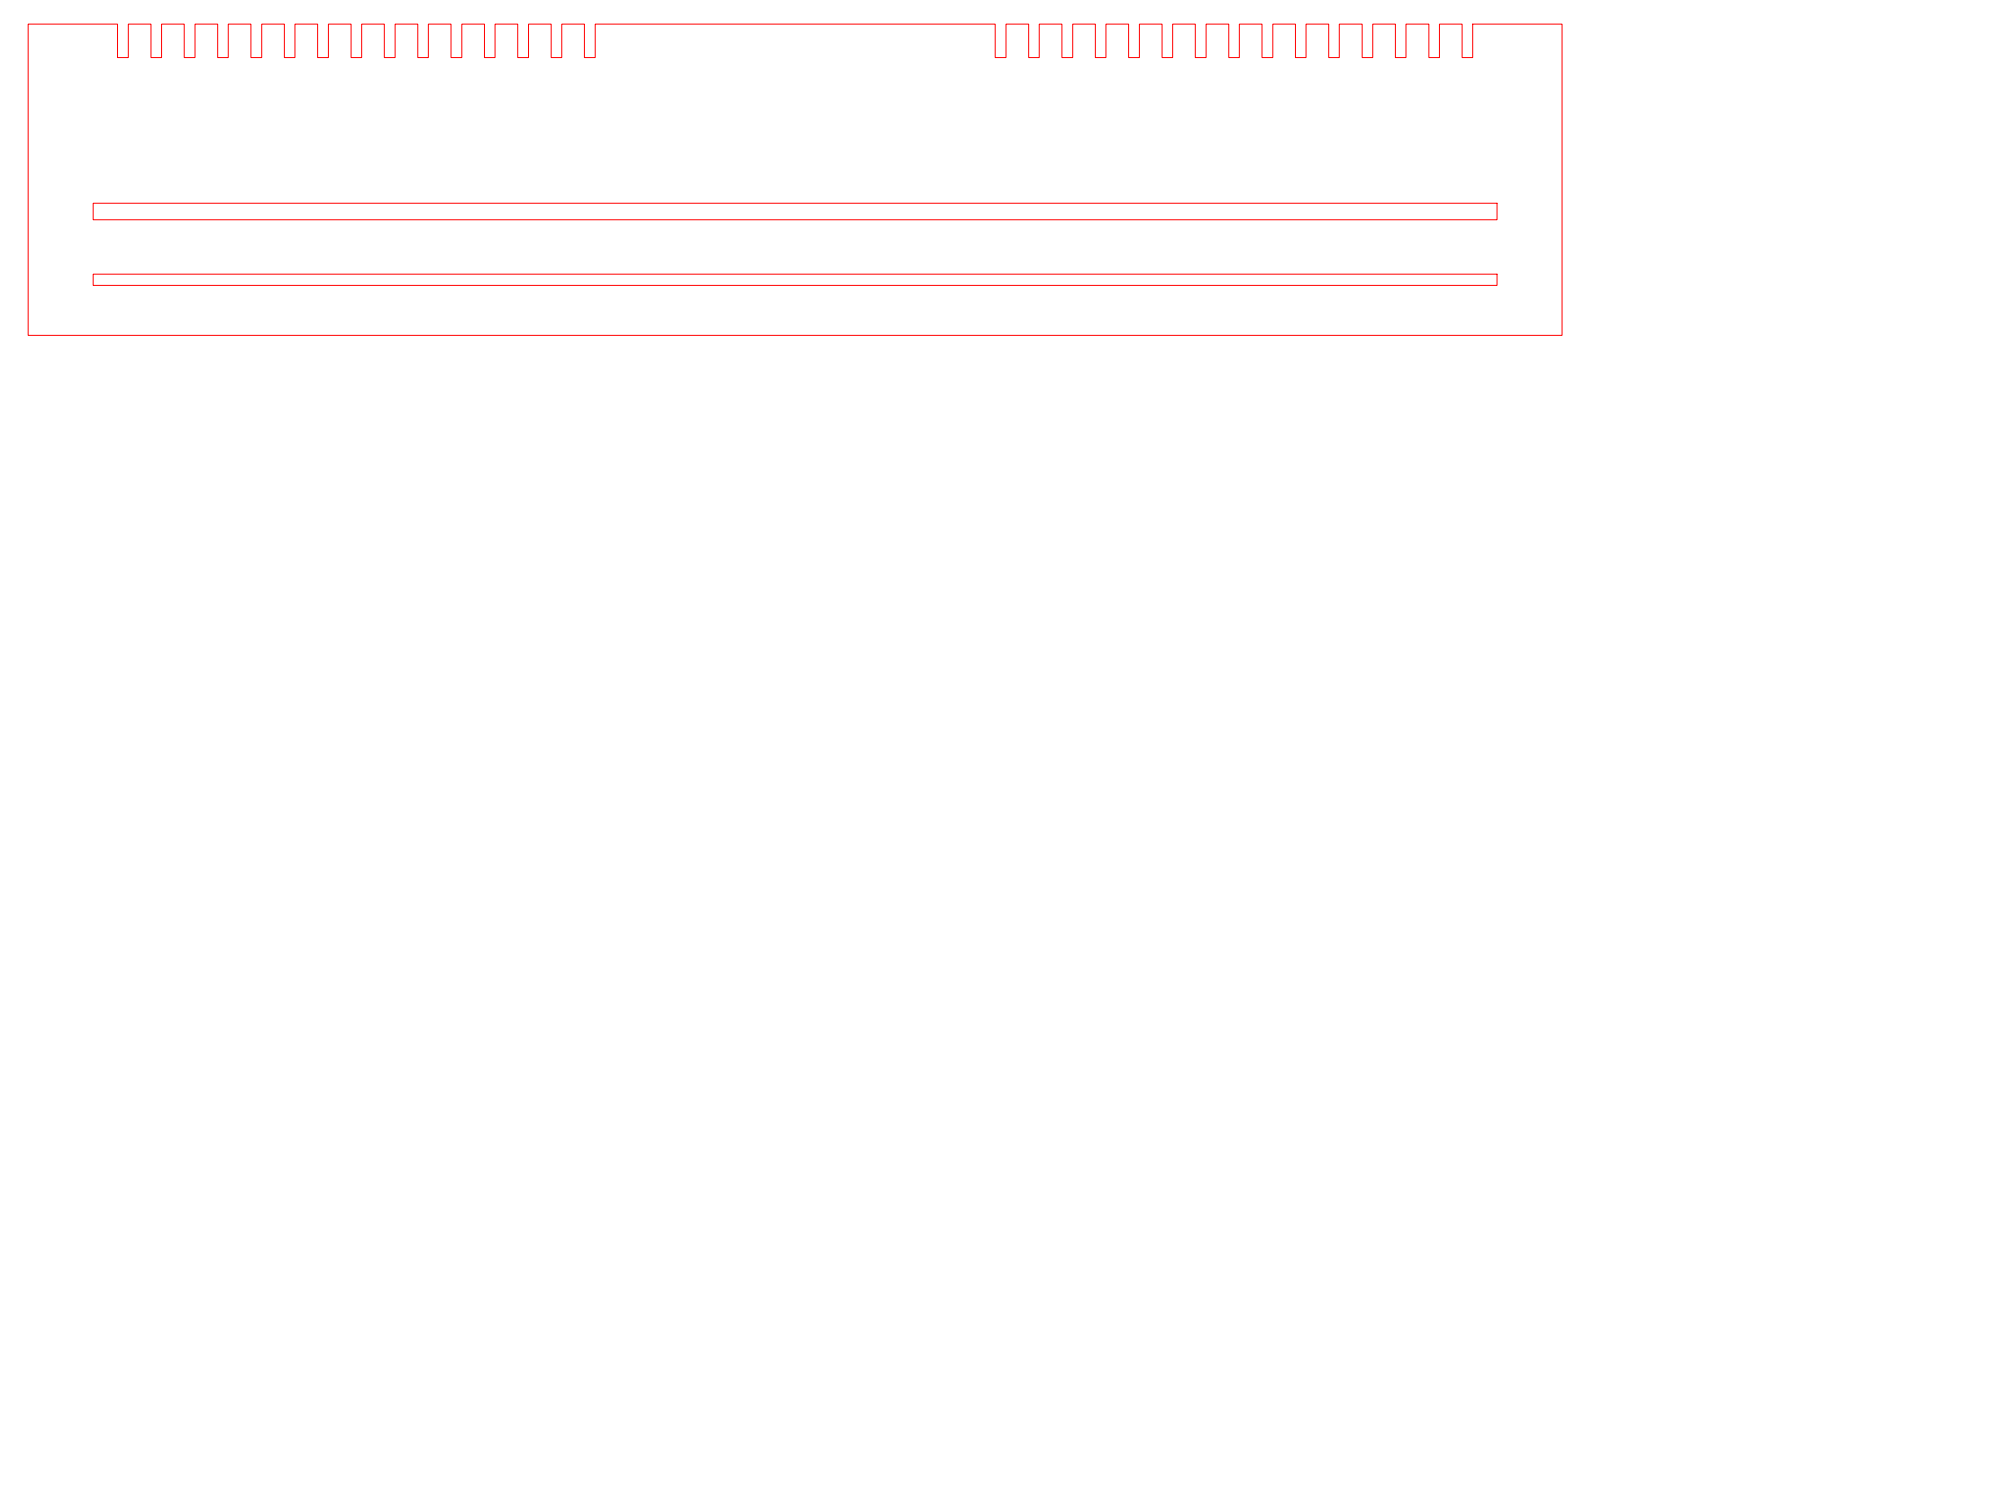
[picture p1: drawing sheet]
<svg xmlns="http://www.w3.org/2000/svg" width="600mm" height="450mm" viewBox="0 0 600 450" stroke-linecap="round" stroke-linejoin="round" font-family="sans-serif">
<!-- layer: Visible (ISO) -->
<path d="M8.4 7.2h26.8v10.1h3.3v-10.1h6.8v10.1h3.2v-10.1h6.7v10.1h3.3v-10.1h6.8v10.1h3.2v-10.1h6.7v10.1h3.3v-10.1h6.8v10.1h3.2v-10.1h6.7v10.1h3.3v-10.1h6.8v10.1h3.2v-10.1h6.8v10.1h3.2v-10.1h6.8v10.1h3.2v-10.1h6.8v10.1h3.2v-10.1h6.8v10.1h3.2v-10.1h6.8v10.1h3.2v-10.1h6.8v10.1h3.2v-10.1h6.8v10.1h3.2v-10.1h119.9v10.1h3.3v-10.1h6.8v10.1h3.2v-10.1h6.8v10.1h3.2v-10.1h6.8v10.1h3.2v-10.1h6.8v10.1h3.2v-10.1h6.8v10.1h3.2v-10.1h6.8v10.1h3.2v-10.1h6.8v10.1h3.2v-10.1h6.8v10.1h3.2v-10.1h6.8v10.1h3.2v-10.1h6.8v10.1h3.1v-10.1h6.9v10.1h3.2v-10.1h6.8v10.1h3.1v-10.1h6.9v10.1h3.2v-10.1h6.8v10.1h3.1v-10.1h26.8v93.4h-460zM27.9 61h421v4.9h-421zM27.9 82.2h421v3.4h-421z" fill="none" stroke="#f00" stroke-width=".3"/>
</svg>
